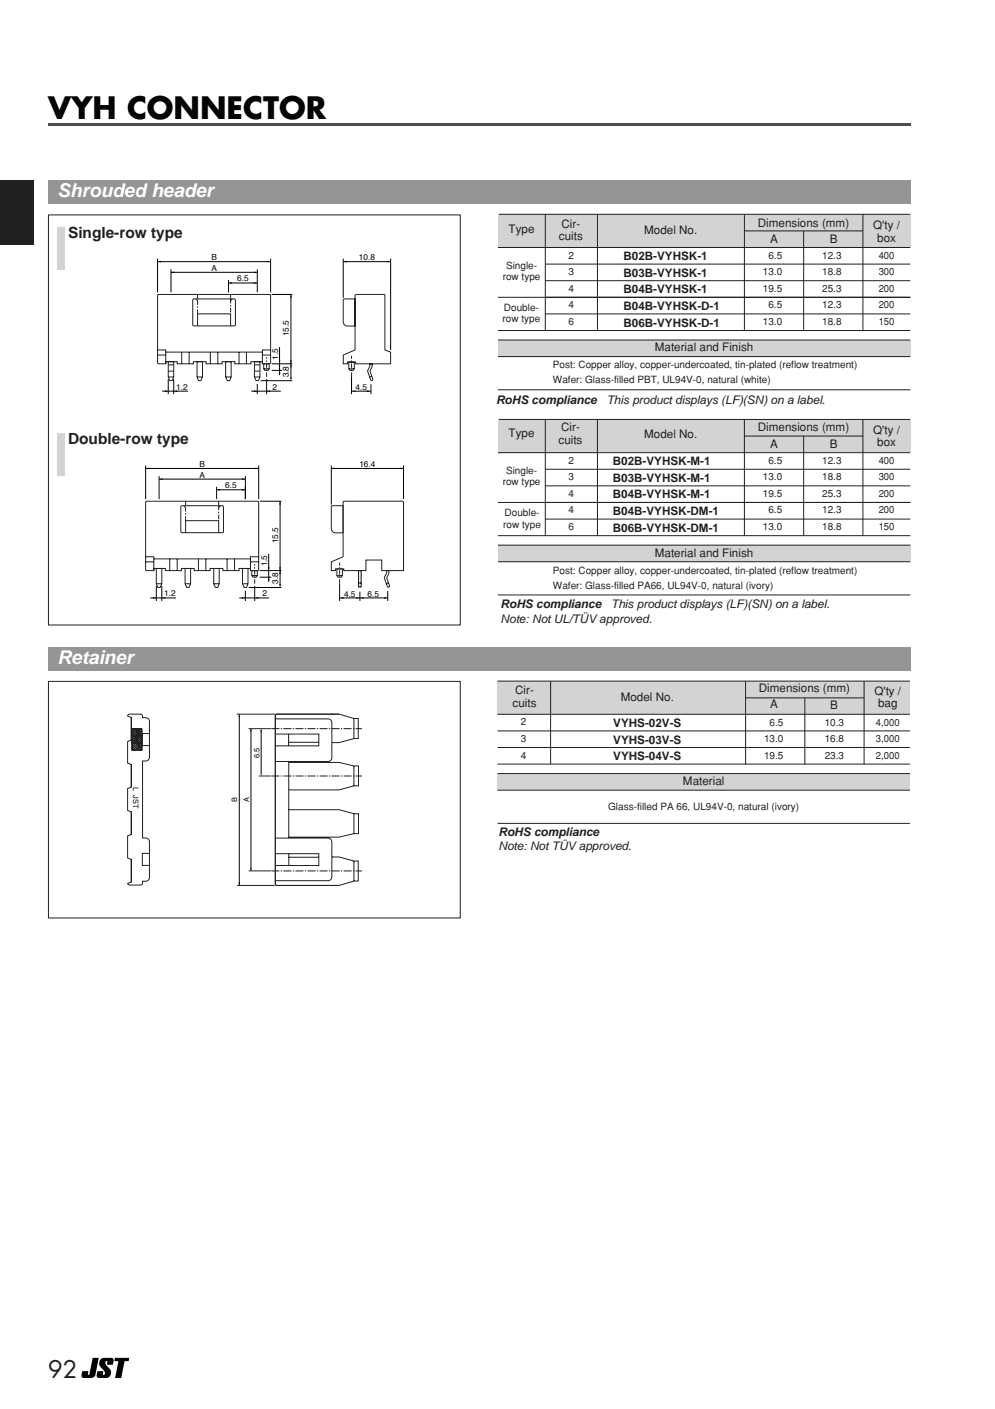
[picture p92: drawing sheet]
<svg xmlns="http://www.w3.org/2000/svg" width="210mm" height="297mm" viewBox="0 0 210 297" stroke-linecap="round" stroke-linejoin="round" font-family="sans-serif">
<defs><g id="words">
<text font-size="6.3" x="10.2" y="25.1">VYH CONNECTOR</text>
<text font-size="5" fill="#231f20" x="10.2" y="290.5">92</text>
<g font-size="4" fill="#fff">
<text x="12.2" y="41.6">Shrouded header</text>
<text x="12.2" y="140">Retainer</text>
</g>
<g font-size="3.2" fill="#231f20">
<text x="14.4" y="50.2">Single-row type</text>
<text x="14.4" y="93.6">Double-row type</text>
</g>
<g font-size="2.5" fill="#231f20">
<text x="159.9" y="47.8">Dimensions (mm)</text>
<text x="107.3" y="49.1">Type</text>
<text x="117.9" y="50.6">cuits</text>
<text x="118.4" y="48">Cir-</text>
<text x="135.9" y="49.3">Model No.</text>
<text x="162.5" y="51.3">A</text>
<text x="175.1" y="51.3">B</text>
<text x="184.2" y="48.4">Q'ty /</text>
<text x="185.1" y="51">box</text>
<text x="131.5" y="54.8">B02B-VYHSK-1</text>
<text x="131.5" y="58.3">B03B-VYHSK-1</text>
<text x="131.5" y="61.8">B04B-VYHSK-1</text>
<text x="131.5" y="65.3">B04B-VYHSK-D-1</text>
<text x="131.5" y="68.8">B06B-VYHSK-D-1</text>
<text x="138.1" y="74.1">Material and Finish</text>
<text x="104.7" y="85.2">RoHS compliance</text>
<text x="128" y="85.2">This product displays (LF)(SN) on a label.</text>
<text x="107.3" y="92.1">Type</text>
<text x="117.8" y="93.5">cuits</text>
<text x="118.4" y="90.9">Cir-</text>
<text x="135.9" y="92.4">Model No.</text>
<text x="159.9" y="90.9">Dimensions (mm)</text>
<text x="162.5" y="94.4">A</text>
<text x="175.1" y="94.4">B</text>
<text x="184.2" y="91.4">Q'ty /</text>
<text x="185.1" y="94">box</text>
<text x="129.3" y="98.1">B02B-VYHSK-M-1</text>
<text x="129.3" y="101.6">B03B-VYHSK-M-1</text>
<text x="129.3" y="105.1">B04B-VYHSK-M-1</text>
<text x="129.3" y="108.6">B04B-VYHSK-DM-1</text>
<text x="129.3" y="112.1">B06B-VYHSK-DM-1</text>
<text x="138.1" y="117.3">Material and Finish</text>
<text x="105.6" y="128.3">RoHS compliance</text>
<text x="105.6" y="131.3">Note: Not UL/TÜV approved.</text>
<text x="128.9" y="128.3">This product displays (LF)(SN) on a label.</text>
<text x="108.1" y="149">cuits</text>
<text x="108.7" y="146.4">Cir-</text>
<text x="131" y="147.8">Model No.</text>
<text x="160.1" y="145.9">Dimensions (mm)</text>
<text x="162.5" y="149.3">A</text>
<text x="175.1" y="149.4">B</text>
<text x="184.5" y="146.5">Q'ty /</text>
<text x="185.2" y="149.1">bag</text>
<text x="129.4" y="153.2">VYHS-02V-S</text>
<text x="129.4" y="156.7">VYHS-03V-S</text>
<text x="129.4" y="160.2">VYHS-04V-S</text>
<text x="144.1" y="165.5">Material</text>
<text x="105.2" y="176.2">RoHS compliance</text>
<text x="105.2" y="179.2">Note: Not TU</text>
<text x="118.5" y="178.9">¨V approved.</text>
</g>
<g font-size="2.1" fill="#231f20">
<text x="106.1" y="59">row type</text>
<text x="106.8" y="56.6">Single-</text>
<text x="120" y="54.5">2</text>
<text x="120" y="58">3</text>
<text x="160.9" y="58">13.0</text>
<text x="162.1" y="54.5">6.5</text>
<text x="173.4" y="54.5">12.3</text>
<text x="173.4" y="58">18.8</text>
<text x="185.4" y="54.5">400</text>
<text x="185.4" y="58">300</text>
<text x="106.3" y="65.5">Double-</text>
<text x="120" y="61.5">4</text>
<text x="120" y="65">4</text>
<text x="160.9" y="61.5">19.5</text>
<text x="162.1" y="65">6.5</text>
<text x="173.4" y="61.5">25.3</text>
<text x="173.4" y="65">12.3</text>
<text x="185.4" y="61.5">200</text>
<text x="185.4" y="65">200</text>
<text x="106" y="67.9">row type</text>
<text x="120" y="68.5">6</text>
<text x="160.9" y="68.5">13.0</text>
<text x="173.4" y="68.5">18.8</text>
<text x="185.4" y="68.5">150</text>
<text x="116.7" y="77.7">Post: Copper alloy, copper-undercoated, tin-plated (reflow treatment)</text>
<text x="116.7" y="80.8">Wafer: Glass-filled PBT, UL94V-0, natural (white)</text>
<text x="106.8" y="99.9">Single-</text>
<text x="120" y="97.8">2</text>
<text x="120" y="101.3">3</text>
<text x="160.9" y="101.3">13.0</text>
<text x="162.1" y="97.8">6.5</text>
<text x="173.4" y="97.8">12.3</text>
<text x="173.4" y="101.3">18.8</text>
<text x="185.4" y="97.8">400</text>
<text x="185.4" y="101.3">300</text>
<text x="106.1" y="102.3">row type</text>
<text x="120" y="104.8">4</text>
<text x="160.9" y="104.8">19.5</text>
<text x="173.4" y="104.8">25.3</text>
<text x="185.4" y="104.8">200</text>
<text x="106.2" y="111.3">row type</text>
<text x="106.5" y="108.9">Double-</text>
<text x="120" y="108.3">4</text>
<text x="120" y="111.8">6</text>
<text x="160.9" y="111.8">13.0</text>
<text x="162.1" y="108.3">6.5</text>
<text x="173.4" y="108.3">12.3</text>
<text x="173.4" y="111.8">18.8</text>
<text x="185.4" y="108.3">200</text>
<text x="185.4" y="111.8">150</text>
<text x="116.7" y="120.9">Post: Copper alloy, copper-undercoated, tin-plated (reflow treatment)</text>
<text x="116.7" y="124.1">Wafer: Glass-filled PA66, UL94V-0, natural (ivory)</text>
<text x="109.9" y="152.9">2</text>
<text x="162.4" y="152.9">6.5</text>
<text x="174" y="152.9">10.3</text>
<text x="184.8" y="152.9">4,000</text>
<text x="109.9" y="156.4">3</text>
<text x="109.9" y="159.9">4</text>
<text x="161.2" y="156.4">13.0</text>
<text x="161.2" y="159.9">19.5</text>
<text x="174" y="156.4">16.8</text>
<text x="174" y="159.9">23.3</text>
<text x="184.8" y="156.4">3,000</text>
<text x="184.8" y="159.9">2,000</text>
<text x="128.3" y="170.7">Glass-filled PA 66, UL94V-0, natural (ivory)</text>
</g>
<g font-size="1.7">
<text x="44.6" y="54.8">B</text>
<text x="44.6" y="57.1">A</text>
<text x="50" y="59.3">6.5</text>
<text x="75.7" y="54.8">10.8</text>
<text x="61" y="70.9" transform="rotate(-90 61 70.9)">15.5</text>
<text x="58.7" y="75.8" transform="rotate(-90 58.7 75.8)">1.5</text>
<text x="37.2" y="82.1">1.2</text>
<text x="57.5" y="82.1">2</text>
<text x="61" y="79.6" transform="rotate(-90 61 79.6)">3.8</text>
<text x="75" y="82.1">4.5</text>
<text x="42.1" y="98.4">B</text>
<text x="42.1" y="100.7">A</text>
<text x="75.8" y="98.4">16.4</text>
<text x="47.5" y="102.9">6.5</text>
<text x="56.4" y="119.4" transform="rotate(-90 56.4 119.4)">1.5</text>
<text x="58.7" y="114.5" transform="rotate(-90 58.7 114.5)">15.5</text>
<text x="34.6" y="125.7">1.2</text>
<text x="55.4" y="125.7">2</text>
<text x="58.7" y="123.1" transform="rotate(-90 58.7 123.1)">3.8</text>
<text x="72.6" y="125.8">4.5</text>
<text x="77.6" y="125.8">6.5</text>
</g>
<g font-size="1.6">
<text x="54.7" y="159.7" transform="rotate(-90 54.7 159.7)">6.5</text>
<text x="28.1" y="165.9" transform="rotate(90 28.1 165.9)">L JST</text>
<text x="50.1" y="169.1" transform="rotate(-90 50.1 169.1)">B</text>
<text x="52.5" y="169" transform="rotate(-90 52.5 169)">A</text>
</g>
</g></defs>
<path d="M19.5 286.3h1.3l-.7 3.6a.9 .9 0 0 1-.9 .6h-1.5a.49 .49 0 0 1-.5-.6l.2-.8h1.3l-.2 .7h.3zM21.3 286.5l.6-.2h1.6a.49 .49 0 0 1 .5 .6l-.2 .8h-1.3l.2-.7a.48 .48 0 0 0-.5 .4 .48 .48 0 0 0 .3 .5 1.54 1.54 0 0 1 .5 2.4l-.6 .2h-1.5a.49 .49 0 0 1-.5-.6l.2-.8h1.2l-.1 .7a.48 .48 0 0 0 .5-.4 .48 .48 0 0 0-.4-.5 1.54 1.54 0 0 1-.5-2.4zM24.3 286.3h3l-.2 .7h-.8l-.7 3.5h-1.3l.7-3.5h-.9z" fill="#000"/>
<path d="M.2 0h192v37h-192z" fill="#fff"/>
<path d="M10.1 25.9h182.1v.5h-182.1z" fill="#4d4d4d"/>
<g fill="#fff">
<path d="M157.3 150.6h12.5v10.5h-12.5z"/>
<path d="M169.8 150.6h12.5v10.5h-12.5z"/>
<path d="M10.2 45.3h86.9v86.5h-86.9z"/>
</g>
<g fill="none" stroke="#231f20" stroke-width=".21">
<path d="M10.2 45.3h86.9v86.5h-86.9zM33.2 73.8h1.8v2.9M33.2 74.8h1.8M33.3 62.1h23.7v14.5l-1.6 .1v-.5h-2.5v.5h-3.4v-.5h-2.7v.5h-3.3v-.5h-2.7v.5h-3.4v-.5h-2.4v.5l-1.7-.1zM35 74.2h20.4M35.5 76.2h1.1v3.3l-.3 .7h-.5l-.3-.7zM35.5 79.5h1.1M35.6 78.2h.9M35.6 76.9h.9M38.3 74.2v2.5M39.9 74.2v2.5M40.7 63.1h8.9v5.5h-8.9z"/>
<path d="M41.6 76.2h1.1v3.3l-.3 .7h-.5l-.3-.7zM41.6 79.5h1.1M41.7 68.7v-2.5h6.9v2.5M41.7 62.1v.9M44.4 74.2v2.5M45.9 74.2v2.5M47.6 76.2h1.2v3.3l-.4 .7h-.5l-.3-.7zM47.6 79.5h1.2M48.6 62.1v.9M50.4 74.2v2.5M52 74.2v2.5M53.7 76.2h1.1v3.3l-.3 .7h-.5l-.3-.7z"/>
<path d="M53.7 79.5h1.1M53.8 78.2h.9M53.8 76.9h.9M55.4 74.8h1.7M55.6 76.7h1.2v1l-.2 .4h-.7l-.3-.4zM55.6 77.7h1.2M57.1 73.8h-1.7v2.9M72.5 63.1l2.4-.1v5.7h-1.6a.9 .9 0 0 1-.9-.9zM73.6 76.3h1.1v1.4l-.2 .4h-.7l-.2-.4zM73.6 77.7h1.1M75 62.1h6.1l.1 11.7 1.2 .4v2.5h-7.4v-.4h-1.7v.4h-.9v-1.9l2.5-1zM78 76.7h.5v.6l-.5 .9 .6 1.7-.1 .3-.3-.2-.6-1.7 .4-1.1z"/>
<path d="M78.4 79.3l-.4 .2M30.7 117.4h1.8v2.9M30.7 118.4h1.8M30.8 105.7h23.7v14.5l-1.7 .1v-.5h-2.4v.5h-3.4v-.5h-2.7v.5h-3.3v-.5h-2.7v.5h-3.4v-.5h-2.4v.5l-1.7-.1zM32.5 117.8h20.3M33 119.8h1.1v3.3l-.3 .7h-.5l-.3-.7zM35.8 117.8v2.5M37.4 117.8v2.5M38.2 106.7h8.9v5.5h-8.9zM39 119.8h1.2v3.3l-.3 .7h-.5l-.4-.7zM39.2 112.3v-2.5h6.9v2.5M39.2 105.7v.9"/>
<path d="M41.9 117.8v2.5M43.4 117.8v2.5M45.1 119.8h1.1v3.3l-.3 .7h-.5l-.3-.7zM46.1 105.7v.9M47.9 117.8v2.5M49.5 117.8v2.5M51.2 119.8h1.1v3.3l-.3 .7h-.5l-.3-.7zM52.8 118.4h1.8M54.6 117.4h-1.8v2.9M70 106.7l2.4-.1v5.7h-1.6a.9 .9 0 0 1-.9-.9zM71.1 119.9h1.1v1.4l-.2 .4h-.7l-.2-.4zM72.4 105.7h12.7v14.6h-4.6v-2.2h-3.3v2.2h-4.7v-.4h-1.7v.4h-.9v-1.9l2.5-1z"/>
<path d="M33 123.1h1.1M39 123.1h1.2M45.1 123.1h1.1M51.2 123.1h1.1M53.1 120.3h1.2v1l-.2 .4h-.7l-.3-.4zM53.1 121.3h1.2M71.1 121.3h1.1M81.6 120.3h.5l-.1 .6-.4 .9 .6 1.7-.2 .3-.3-.2-.6-1.8 .5-1zM82 122.9l-.5 .2"/>
</g>
<path d="M41.3 63l.4 .4M41.7 66.2v-3.2M48.6 63v3.2M49 63l-.4 .4M56.2 79.5v-4.2M74.2 79.5v-4.5M38.8 106.6l.4 .4M39.2 109.8v-3.2M46.1 106.6v3.2M46.5 106.6l-.4 .4M53.7 123.1v-4.2M71.6 123.1v-4.5" fill="none" stroke="#231f20" stroke-width=".21" stroke-dasharray="1 .3 .3 .3" stroke-linecap="butt"/>
<g fill="#000">
<path d="M33.2 55.2l.8-.2v.3zM36.1 57.4l.7-.2v.4zM48.2 59.7l.7-.2v.3zM53.6 59.5l.7 .2-.7 .1zM53.6 57.2l.7 .2-.7 .2zM56.4 55l.7 .2-.7 .1zM72.4 55.2l.7-.2v.3zM81.7 55l.7 .2-.7 .1zM58.8 76h.3l-.1 .7zM59 78.1l.1 .7h-.3zM61.2 76h.3l-.1 .7zM61.2 79.6h.3l-.1 .7z"/>
<path d="M61.4 62.1l.1 .7h-.3zM61.4 76.7l.1 .7h-.3zM30.7 98.8l.7-.2v.3zM34.8 82.3l.7 .2-.7 .1zM36.7 82.5l.7-.2v.3zM53.6 82.3l.7 .2-.7 .1zM53.9 98.6l.7 .2-.7 .1zM56.3 82.5l.7-.2v.3zM69.9 98.8l.7-.2v.3zM74.3 82.5l.7-.2v.3zM77.4 82.3l.7 .2-.7 .1zM84.4 98.6l.7 .2-.7 .1z"/>
<path d="M33.6 101l.7-.2v.4zM45.7 103.3l.7-.2v.3zM51 103.1l.8 .2-.8 .1zM51 100.8l.8 .2-.8 .2zM56.5 119.6h.4l-.2 .7zM58.9 119.6h.4l-.2 .7zM59.1 105.7l.1 .7h-.3zM32.3 125.9l.7 .2-.7 .1zM34.2 126.1l.7-.2v.3zM51 125.9l.8 .2-.8 .1zM53.7 126.1l.8-.2v.3zM56.7 121.7l.2 .7h-.4z"/>
<path d="M58.9 123.1h.4l-.2 .8zM59.1 120.3l.1 .7h-.3zM71.8 126.1l.7-.2v.3zM75.1 125.9l.8 .2-.8 .1zM76 126.1l.8-.2v.3zM81 125.9l.8 .2-.8 .1z"/>
</g>
<g fill="none" stroke="#000" stroke-width=".21">
<path d="M33.2 54.5v7.1M33.2 55.2h23.9M36.1 56.8v4.8M36.1 57.4h18.2M48.2 59v2.6M48.2 59.7h6.1M54.3 56.8v4.8M57.1 54.5v7.1M72.4 55.2h10M72.4 54.5v8.3M82.4 54.5v19.3M35.5 79.9v3.2"/>
<path d="M36.6 79.9v3.2M56.2 79.9v3.2M57.3 62.1h4.3M57.3 76.7h4.3M57.3 78.1h2.2M59 73.2v5.9M61.4 62.1v17.8M74.2 79.5v3.6M30.7 98.1v7.1M30.7 98.8h23.9M34.2 82.5h5.4M53 82.5h6.2"/>
<path d="M54.3 80.9v2.2M54.6 98.1v7.1M55 80.3h6.6M69.9 98.8h15.2M69.9 98.1v8.3M74.2 82.5h4.1M78.3 81v2.1M85.1 98.1v7.1M33.6 100.4v4.8M33.6 101h18.2M45.7 102.6v2.6M45.7 103.3h6.1"/>
<path d="M51.8 100.4v4.8M54.8 105.7h4.6M56.7 116.8v5.9M59.1 105.7v17.8M31.7 126.1h5.4M33 123.5v3.2M34.1 123.5v3.2M50.5 126.1h6.2M51.8 124.5v2.2M52.5 123.9h6.9M53.7 123.5v3.2M54.8 120.3h4.6"/>
<path d="M54.8 121.7h2.5M71.6 126.1h10.2M71.6 123.1v3.6M75.6 120.3h.6v3.4h-.6zM75.6 122.9h.6M75.9 124.7v2M81.8 124.6v2.1"/>
</g>
<g fill="#d1d3d4">
<path d="M105 45.2h87v7h-87z"/>
<path d="M105 71.7h87v3.5h-87z"/>
</g>
<g fill="#fff">
<path d="M126 52.2h31v17.5h-31z"/>
<path d="M157 52.2h12.5v17.5h-12.5z"/>
<path d="M169.5 52.2h12.5v17.5h-12.5z"/>
<path d="M182 52.2h10v17.5h-10z"/>
</g>
<g fill="none" stroke="#231f20" stroke-width=".21">
<path d="M105 52.2h87M105.3 45.2h86.7M115 55.7h77M115 59.2h77M115 45.2v24.5M126 45.2v24.5M157 45.2v24.5M157 48.7h25M169.5 48.7v21M182 45.2v24.5M105 69.7h87M105 71.7h87"/>
<path d="M105 75.2h87M105 62.7h87M115 66.2h77M105 82.2h87"/>
</g>
<g fill="#d1d3d4">
<path d="M105 88.4h87v7h-87z"/>
<path d="M105 114.9h87v3.5h-87z"/>
</g>
<g fill="#fff">
<path d="M126 95.4h31v17.5h-31z"/>
<path d="M157 95.4h12.5v17.5h-12.5z"/>
<path d="M169.5 95.4h12.5v17.5h-12.5z"/>
<path d="M182 95.4h10v17.5h-10z"/>
</g>
<g fill="none" stroke="#231f20" stroke-width=".21">
<path d="M105 95.4h87M115 98.9h77M115 88.4v24.5M126 88.4v24.5M157 88.4v24.5M157 91.9h25M169.5 91.9v21M182 88.4v24.5M105 112.9h87M105 114.9h87M105 118.4h87M105 105.9h87"/>
<path d="M115 102.4h77M115 109.4h77M105 125.4h87"/>
</g>
<g fill="#d1d3d4">
<path d="M12.2 47.8h1.5v9h-1.5z"/>
<path d="M12.2 91.3h1.5v9h-1.5z"/>
</g>
<path d="M10.2 143.6h86.9v49.9h-86.9z" fill="#fff"/>
<g fill="none" stroke="#231f20" stroke-width=".21">
<path d="M10.2 143.6h86.9v49.9h-86.9zM27.1 150.6h2.6l.3 .1 .1 .6h.6a.8 .8 0 0 1 .8 .8v7.5a.8 .8 0 0 1-.8 .8h-.6v16.3h.6a.8 .8 0 0 1 .8 .8v7.5a.8 .8 0 0 1-.8 .8h-.6l-.1 .6-.3 .2h-2.4l-.4-.4 .8-.3v-4.7l-.8-.3v-4.7l.8-.3v-4.7l-.8-.3v-4.7l.8-.3v-4.7l-.8-.3v-4.6l.8-.3v-4.7l-.8-.3zM27.7 151.3v4.7M27.8 153.7h2.1v4.5h-2.1zM27.8 155.2h2.1M27.8 156.6h2.1M27.9 154.8l.4 .4h-.4zM27.9 154.4l.8 .8h-.4l-.4-.4zM27.9 153.7l1.8 1.5h-.5l-1.3-1.2zM27.9 154l1.3 1.2h-.5l-.8-.8zM27.9 155.5l.4-.4h.5l-.9 .9zM27.9 156.4l1.4-1.3h.5l-1.7 1.5h-.2z"/>
<path d="M27.9 155.1h.4l-.4 .4zM27.9 156l.9-.9h.5l-1.4 1.3zM27.9 157.8l.4 .3h-.4zM27.9 157.4l.8 .7h-.4l-.4-.3zM27.9 156.6l1.8 1.5h-.5l-1.3-1.2zM27.9 156.9l1.3 1.2h-.5l-.8-.7zM28 153.7h.5l1.4 1.2v.3h-.2zM28 156.6h.5l1.4 1.3v.2h-.2zM28.1 156.6l1.8-1.5v.4l-1.3 1.1zM28.5 153.7h.5l.9 .8v.4zM28.5 156.6h.5l.9 .9v.4zM28.6 156.6l1.3-1.1v.4l-.8 .7z"/>
<path d="M29 153.7h.5l.4 .4v.4zM29 156.6h.5l.4 .4v.5zM29.1 156.6l.8-.7v.4l-.4 .3zM29.5 153.7h.4v.4zM29.5 156.6h.4v.4zM29.5 156.6l.4-.3v.3zM31.5 154.6h-1.5v2.6h1.5M50 150.6h8M52.4 153.6h4.8M58 154.7h9.3v2.5h-9.2M58.1 151.6h11.1a.8 .8 0 0 1 .8 .8v7.3a.8 .8 0 0 1-.8 .8h-11.2M60.9 156.5h6.4"/>
<path d="M60.9 154.8v2.4M70 156.6h1.5l3.2-.9h.9v-4.2h-.9l-3.2-.9h-13.1l-.3 .1v35.6l.3 .4h13.1M71.5 150.6h-13.1l-.3 .3v35.6l.3 .2h13.1l3.2-1h.9v-4.2h-.9l-3.2-.8h-1.5M74.7 151.5v4.2M27.7 161.2v4.7M27.7 171.1v4.8M31.5 179.9h-1.5v2.5h1.5M54.6 163.6h2.5M58 176.7h11.2a.8 .8 0 0 1 .8 .8v7.4a.8 .8 0 0 1-.8 .8h-11.1M58.1 180h9.2v2.5h-9.3M60.8 170.7h10.7l3.2 .8h.9v4.2h-.9l-3.2 .8h-10.6M60.9 160.7h10.6l3.2 .8h.9v4.2h-.9l-3.2 .8h-10.7"/>
<path d="M60.9 160.5v16.2M60.9 180v2.5M74.7 161.5v4.2M74.7 171.5v4.2M27.7 181.2v4.7M50 186.7h8M52.5 183.6h4.6M60.9 180.7h6.4M74.7 181.5v4.2"/>
</g>
<path d="M57.2 153.6h19.2M57.2 163.6h19.2M57.2 183.6h19.2" fill="none" stroke="#231f20" stroke-width=".21" stroke-dasharray="1.7 .3 .3 .3" stroke-linecap="butt"/>
<path d="M50.5 150.5l.1 .6h-.3zM52.9 153.6l.2 .6h-.3zM55.1 153.6l.1 .6h-.3zM55 163h.2l-.1 .6zM50.3 186h.3l-.1 .7zM52.8 183h.3l-.2 .6z" fill="#000"/>
<path d="M50.5 150.5v36.1M52.9 153.6v29.9M55.1 153.9v9.1" fill="none" stroke="#000" stroke-width=".21"/>
<g fill="#d1d3d4">
<path d="M105 143.6h87v7h-87z"/>
<path d="M105 163.1h87v3.5h-87z"/>
</g>
<path d="M116.2 150.6h40.8v10.5h-40.8z" fill="#fff"/>
<path d="M105 143.6h87M116.2 143.6v17.5M157.3 143.6v17.5M157.3 147.1h25M169.8 147.1v14M105 163.1h87M105 173.6h87M105 166.6h87" fill="none" stroke="#231f20" stroke-width=".21"/>
<path d="M182.3 150.6h10v10.5h-10z" fill="#fff"/>
<path d="M105.3 88.4h86.7M105 154.1h87M105 150.6h87" fill="none" stroke="#231f20" stroke-width=".21"/>
<g fill="#939598">
<path d="M10.2 38h182v5h-182z"/>
<path d="M10.2 136.4h182v5h-182z"/>
</g>
<path d="M105 157.6h87M182.3 143.6v17.5M105 161.1h87" fill="none" stroke="#231f20" stroke-width=".21"/>
<path d="M0 38h7.2v13.5h-7.2z" fill="#231f20"/>
<use href="#words"/>
</svg>
